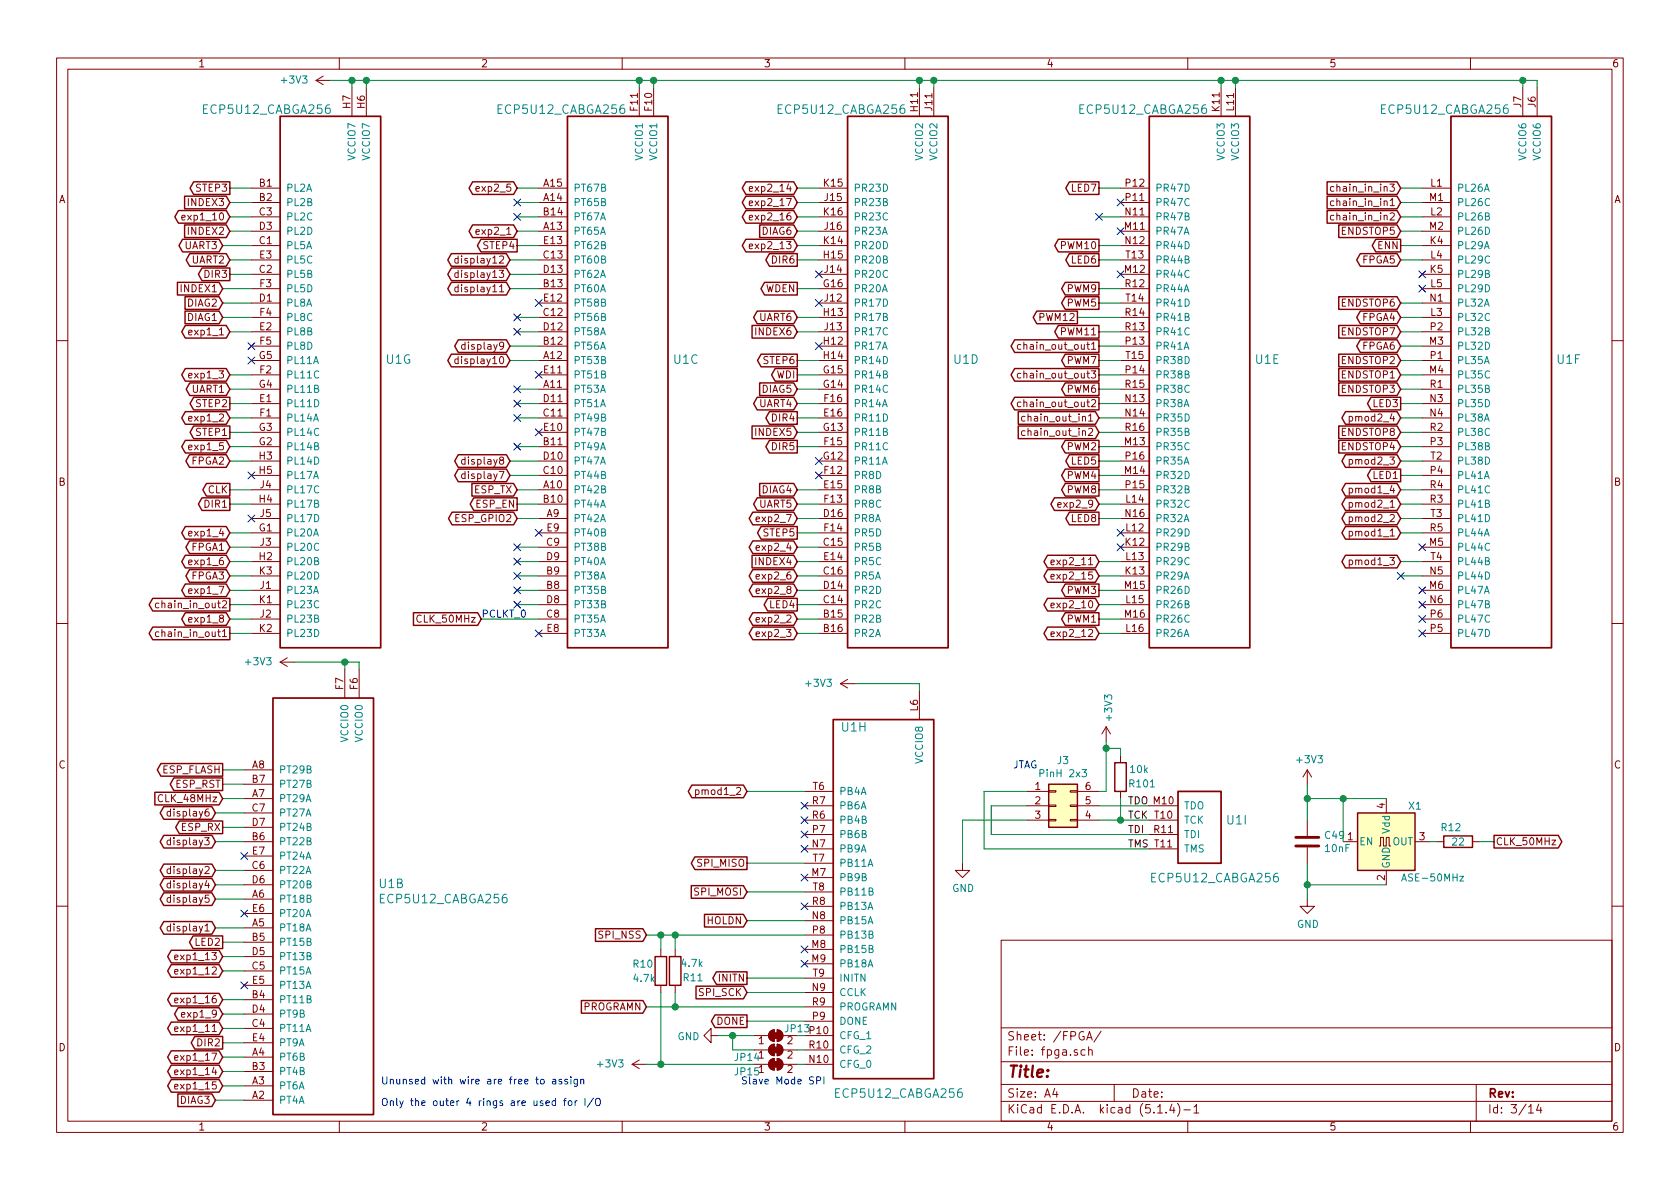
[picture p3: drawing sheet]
<svg xmlns="http://www.w3.org/2000/svg" width="297mm" height="210mm" viewBox="0 0 297 210" stroke-linecap="round" stroke-linejoin="round" font-family="sans-serif">
<defs><g id="words">
<text font-size="2.8" fill="#840000" x="178" y="190.5">Title:</text>
<g font-size="2.1" fill="#008484">
<text x="36.2" y="20.1">ECP5U12_CABGA256</text>
<text x="88.3" y="20.1">ECP5U12_CABGA256</text>
<text x="137.8" y="20.1">ECP5U12_CABGA256</text>
<text x="191.1" y="20.1">ECP5U12_CABGA256</text>
<text x="244.5" y="20.1">ECP5U12_CABGA256</text>
<text x="68.3" y="64.3">U1G</text>
<text x="119.2" y="64.3">U1C</text>
<text x="168.7" y="64.3">U1D</text>
<text x="222" y="64.3">U1E</text>
<text x="275.3" y="64.3">U1F</text>
<text x="148.9" y="129.4">U1H</text>
<text x="217" y="145.8">U1I</text>
<text x="67.1" y="157">U1B</text>
<text x="67.5" y="159.7">ECP5U12_CABGA256</text>
<text x="203.8" y="156">ECP5U12_CABGA256</text>
<text x="148" y="194.1">ECP5U12_CABGA256</text>
</g>
<g font-size="2.1" fill="#840000">
<text x="178" y="184">Sheet: /FPGA/</text>
<text x="178" y="186.7">File: fpga.sch</text>
<text x="178" y="196.9">KiCad E.D.A. kicad (5.1.4)-1</text>
<text x="178" y="194.1">Size: A4</text>
<text x="200" y="194.1">Date:</text>
<text x="263" y="194.1">Rev:</text>
<text x="263" y="196.9">Id: 3/14</text>
</g>
<g font-size="1.8" fill="#840000">
<text x="35" y="11.9">1</text>
<text x="85" y="11.9">2</text>
<text x="135" y="11.9">3</text>
<text x="185" y="11.9">4</text>
<text x="235" y="11.9">5</text>
<text x="285" y="11.9">6</text>
<text x="62" y="19.1" transform="rotate(-90 62 19.1)">H7</text>
<text x="64.5" y="19.1" transform="rotate(-90 64.5 19.1)">H6</text>
<text x="112.8" y="19.6" transform="rotate(-90 112.8 19.6)">F11</text>
<text x="115.3" y="19.6" transform="rotate(-90 115.3 19.6)">F10</text>
<text x="162.3" y="19.7" transform="rotate(-90 162.3 19.7)">H11</text>
<text x="164.8" y="19.5" transform="rotate(-90 164.8 19.5)">J11</text>
<text x="215.6" y="19.7" transform="rotate(-90 215.6 19.7)">K11</text>
<text x="218.2" y="19.6" transform="rotate(-90 218.2 19.6)">L11</text>
<text x="269" y="19" transform="rotate(-90 269 19)">J7</text>
<text x="271.5" y="19" transform="rotate(-90 271.5 19)">J6</text>
<text x="10.4" y="35.9">A</text>
<text x="34.8" y="33.9">STEP3</text>
<text x="45.9" y="33">B1</text>
<text x="45.9" y="35.6">B2</text>
<text x="84.7" y="33.9">exp2_5</text>
<text x="96.2" y="35.6">A14</text>
<text x="96.2" y="33">A15</text>
<text x="133.2" y="33.9">exp2_14</text>
<text x="145.7" y="33">K15</text>
<text x="145.8" y="35.6">J15</text>
<text x="189.5" y="33.9">LED7</text>
<text x="199.1" y="35.6">P11</text>
<text x="199.1" y="33">P12</text>
<text x="236.1" y="33.9">chain_in_in3</text>
<text x="252.8" y="35.6">M1</text>
<text x="253" y="33">L1</text>
<text x="285.4" y="35.9">A</text>
<text x="32.9" y="39">exp1_10</text>
<text x="33.5" y="41.5">INDEX2</text>
<text x="33.5" y="36.4">INDEX3</text>
<text x="45.9" y="38.1">C3</text>
<text x="45.9" y="40.6">D3</text>
<text x="84.7" y="41.5">exp2_1</text>
<text x="96.2" y="40.6">A13</text>
<text x="96.2" y="38.1">B14</text>
<text x="133.2" y="36.4">exp2_17</text>
<text x="133.2" y="39">exp2_16</text>
<text x="134.8" y="41.5">DIAG6</text>
<text x="145.7" y="38.1">K16</text>
<text x="145.8" y="40.6">J16</text>
<text x="199" y="40.6">M11</text>
<text x="199" y="38.1">N11</text>
<text x="236.1" y="36.4">chain_in_in1</text>
<text x="236.1" y="39">chain_in_in2</text>
<text x="237.3" y="41.5">ENDSTOP5</text>
<text x="252.8" y="40.6">M2</text>
<text x="253" y="38.1">L2</text>
<text x="32.7" y="44.1">UART3</text>
<text x="34" y="46.6">UART2</text>
<text x="45.9" y="43.2">C1</text>
<text x="45.9" y="45.7">E3</text>
<text x="81.3" y="46.6">display12</text>
<text x="85.6" y="44.1">STEP4</text>
<text x="96.2" y="45.7">C13</text>
<text x="96.2" y="43.2">E13</text>
<text x="133.2" y="44.1">exp2_13</text>
<text x="136.7" y="46.6">DIR6</text>
<text x="145.7" y="45.7">H15</text>
<text x="145.7" y="43.2">K14</text>
<text x="187.8" y="44.1">PWM10</text>
<text x="189.5" y="46.6">LED6</text>
<text x="199" y="43.2">N12</text>
<text x="199.1" y="45.7">T13</text>
<text x="241" y="46.6">FPGA5</text>
<text x="243.7" y="44.1">ENN</text>
<text x="252.9" y="43.2">K4</text>
<text x="253" y="45.7">L4</text>
<text x="32.2" y="51.7">INDEX1</text>
<text x="36.3" y="49.1">DIR3</text>
<text x="45.9" y="48.3">C2</text>
<text x="45.9" y="53.3">D1</text>
<text x="46" y="50.8">F3</text>
<text x="81.3" y="49.1">display13</text>
<text x="81.3" y="51.7">display11</text>
<text x="96.2" y="50.8">B13</text>
<text x="96.2" y="48.3">D13</text>
<text x="96.2" y="53.3">E12</text>
<text x="135.3" y="51.7">WDEN</text>
<text x="145.6" y="50.8">G16</text>
<text x="145.8" y="53.3">J12</text>
<text x="145.8" y="48.3">J14</text>
<text x="188.7" y="51.7">PWM9</text>
<text x="199" y="48.3">M12</text>
<text x="199" y="50.8">R12</text>
<text x="199.1" y="53.3">T14</text>
<text x="252.9" y="48.3">K5</text>
<text x="252.9" y="53.3">N1</text>
<text x="253" y="50.8">L5</text>
<text x="33.2" y="56.8">DIAG1</text>
<text x="33.2" y="54.2">DIAG2</text>
<text x="33.9" y="59.3">exp1_1</text>
<text x="45.9" y="58.4">E2</text>
<text x="46" y="55.9">F4</text>
<text x="96.2" y="55.9">C12</text>
<text x="96.2" y="58.4">D12</text>
<text x="133.8" y="59.3">INDEX6</text>
<text x="134.3" y="56.8">UART6</text>
<text x="145.7" y="55.9">H13</text>
<text x="145.8" y="58.4">J13</text>
<text x="183.9" y="56.8">PWM12</text>
<text x="187.8" y="59.3">PWM11</text>
<text x="188.7" y="54.2">PWM5</text>
<text x="199" y="58.4">R13</text>
<text x="199" y="55.9">R14</text>
<text x="237.3" y="59.3">ENDSTOP7</text>
<text x="237.3" y="54.2">ENDSTOP6</text>
<text x="241" y="56.8">FPGA4</text>
<text x="252.9" y="58.4">P2</text>
<text x="253" y="55.9">L3</text>
<text x="45.8" y="63.5">G5</text>
<text x="46" y="61">F5</text>
<text x="81.3" y="64.4">display10</text>
<text x="82.3" y="61.8">display9</text>
<text x="96.2" y="63.5">A12</text>
<text x="96.2" y="61">B12</text>
<text x="135.1" y="64.4">STEP6</text>
<text x="145.7" y="61">H12</text>
<text x="145.7" y="63.5">H14</text>
<text x="181" y="61.8">chain_out_out1</text>
<text x="188.7" y="64.4">PWM7</text>
<text x="199.1" y="61">P13</text>
<text x="199.1" y="63.5">T15</text>
<text x="237.3" y="64.4">ENDSTOP2</text>
<text x="241" y="61.8">FPGA6</text>
<text x="252.8" y="61">M3</text>
<text x="252.9" y="63.5">P1</text>
<text x="33.9" y="66.9">exp1_3</text>
<text x="34" y="69.5">UART1</text>
<text x="45.8" y="68.6">G4</text>
<text x="45.9" y="71.1">E1</text>
<text x="46" y="66">F2</text>
<text x="96.2" y="68.6">A11</text>
<text x="96.2" y="71.1">D11</text>
<text x="96.2" y="66">E11</text>
<text x="134.8" y="69.5">DIAG5</text>
<text x="137.3" y="66.9">WDI</text>
<text x="145.6" y="68.6">G14</text>
<text x="145.6" y="66">G15</text>
<text x="145.8" y="71.1">F16</text>
<text x="181" y="66.9">chain_out_out3</text>
<text x="188.7" y="69.5">PWM6</text>
<text x="199" y="71.1">N13</text>
<text x="199" y="68.6">R15</text>
<text x="199.1" y="66">P14</text>
<text x="237.3" y="69.5">ENDSTOP3</text>
<text x="237.3" y="66.9">ENDSTOP1</text>
<text x="252.8" y="66">M4</text>
<text x="252.9" y="71.1">N3</text>
<text x="252.9" y="68.6">R1</text>
<text x="33.9" y="74.5">exp1_2</text>
<text x="34.8" y="72">STEP2</text>
<text x="34.8" y="77.1">STEP1</text>
<text x="45.8" y="76.2">G3</text>
<text x="46" y="73.7">F1</text>
<text x="96.2" y="73.7">C11</text>
<text x="96.2" y="76.2">E10</text>
<text x="133.8" y="77.1">INDEX5</text>
<text x="134.3" y="72">UART4</text>
<text x="136.7" y="74.5">DIR4</text>
<text x="145.6" y="76.2">G13</text>
<text x="145.7" y="73.7">E16</text>
<text x="181" y="72">chain_out_out2</text>
<text x="181.6" y="74.5">chain_out_in1</text>
<text x="181.6" y="77.1">chain_out_in2</text>
<text x="199" y="73.7">N14</text>
<text x="199" y="76.2">R16</text>
<text x="237.3" y="77.1">ENDSTOP8</text>
<text x="239.1" y="74.5">pmod2_4</text>
<text x="242.9" y="72">LED3</text>
<text x="252.9" y="73.7">N4</text>
<text x="252.9" y="76.2">R2</text>
<text x="33.9" y="79.6">exp1_5</text>
<text x="34" y="82.2">FPGA2</text>
<text x="45.8" y="78.7">G2</text>
<text x="45.9" y="81.3">H3</text>
<text x="45.9" y="83.8">H5</text>
<text x="82.3" y="82.2">display8</text>
<text x="96.2" y="78.7">B11</text>
<text x="96.2" y="83.8">C10</text>
<text x="96.2" y="81.3">D10</text>
<text x="136.7" y="79.6">DIR5</text>
<text x="145.6" y="81.3">G12</text>
<text x="145.8" y="83.8">F12</text>
<text x="145.8" y="78.7">F15</text>
<text x="188.7" y="79.6">PWM2</text>
<text x="189.5" y="82.2">LED5</text>
<text x="199" y="78.7">M13</text>
<text x="199" y="83.8">M14</text>
<text x="199.1" y="81.3">P16</text>
<text x="237.3" y="79.6">ENDSTOP4</text>
<text x="239.1" y="82.2">pmod2_3</text>
<text x="252.9" y="78.7">P3</text>
<text x="252.9" y="83.8">P4</text>
<text x="253" y="81.3">T2</text>
<text x="10.4" y="85.9">B</text>
<text x="36.3" y="89.8">DIR1</text>
<text x="36.8" y="87.2">CLK</text>
<text x="45.9" y="88.9">H4</text>
<text x="46" y="86.4">J4</text>
<text x="82.3" y="84.7">display7</text>
<text x="83.9" y="87.2">ESP_TX</text>
<text x="84.2" y="89.8">ESP_EN</text>
<text x="96.2" y="86.4">A10</text>
<text x="96.2" y="88.9">B10</text>
<text x="134.3" y="89.8">UART5</text>
<text x="134.8" y="87.2">DIAG4</text>
<text x="145.7" y="86.4">E15</text>
<text x="145.8" y="88.9">F13</text>
<text x="187.5" y="89.8">exp2_9</text>
<text x="188.7" y="84.7">PWM4</text>
<text x="188.7" y="87.2">PWM8</text>
<text x="199.1" y="86.4">P15</text>
<text x="199.1" y="88.9">L14</text>
<text x="239.1" y="87.2">pmod1_4</text>
<text x="239.1" y="89.8">pmod2_1</text>
<text x="242.9" y="84.7">LED1</text>
<text x="252.9" y="88.9">R3</text>
<text x="252.9" y="86.4">R4</text>
<text x="285.4" y="85.9">B</text>
<text x="33.9" y="94.9">exp1_4</text>
<text x="45.8" y="94">G1</text>
<text x="46" y="91.4">J5</text>
<text x="80.7" y="92.3">ESP_GPIO2</text>
<text x="96.7" y="91.4">A9</text>
<text x="96.7" y="94">E9</text>
<text x="134.2" y="92.3">exp2_7</text>
<text x="135.1" y="94.9">STEP5</text>
<text x="145.7" y="91.4">D16</text>
<text x="145.8" y="94">F14</text>
<text x="189.5" y="92.3">LED8</text>
<text x="199" y="91.4">N16</text>
<text x="199.1" y="94">L12</text>
<text x="239.1" y="92.3">pmod2_2</text>
<text x="239.1" y="94.9">pmod1_1</text>
<text x="252.9" y="94">R5</text>
<text x="253" y="91.4">T3</text>
<text x="33.9" y="99.9">exp1_6</text>
<text x="34" y="97.4">FPGA1</text>
<text x="45.9" y="99.1">H2</text>
<text x="45.9" y="101.6">K3</text>
<text x="46" y="96.5">J3</text>
<text x="96.7" y="101.6">B9</text>
<text x="96.7" y="96.5">C9</text>
<text x="96.7" y="99.1">D9</text>
<text x="133.8" y="99.9">INDEX4</text>
<text x="134.2" y="97.4">exp2_4</text>
<text x="145.7" y="96.5">C15</text>
<text x="145.7" y="101.6">C16</text>
<text x="145.7" y="99.1">E14</text>
<text x="186.5" y="99.9">exp2_11</text>
<text x="199" y="96.5">K12</text>
<text x="199" y="101.6">K13</text>
<text x="199.1" y="99.1">L13</text>
<text x="239.1" y="99.9">pmod1_3</text>
<text x="252.8" y="96.5">M5</text>
<text x="252.9" y="101.6">N5</text>
<text x="253" y="99.1">T4</text>
<text x="28.5" y="107.6">chain_in_out2</text>
<text x="33.9" y="105">exp1_7</text>
<text x="34" y="102.5">FPGA3</text>
<text x="45.9" y="106.7">K1</text>
<text x="46" y="104.1">J1</text>
<text x="96.7" y="104.1">B8</text>
<text x="96.7" y="106.7">D8</text>
<text x="134.2" y="102.5">exp2_6</text>
<text x="134.2" y="105">exp2_8</text>
<text x="136.2" y="107.6">LED4</text>
<text x="145.7" y="106.7">C14</text>
<text x="145.7" y="104.1">D14</text>
<text x="186.5" y="107.6">exp2_10</text>
<text x="186.5" y="102.5">exp2_15</text>
<text x="188.7" y="105">PWM3</text>
<text x="199" y="104.1">M15</text>
<text x="199.1" y="106.7">L15</text>
<text x="252.8" y="104.1">M6</text>
<text x="252.9" y="106.7">N6</text>
<text x="28.5" y="112.6">chain_in_out1</text>
<text x="33.9" y="110.1">exp1_8</text>
<text x="45.9" y="111.8">K2</text>
<text x="46" y="109.2">J2</text>
<text x="74.1" y="110.1">CLK_50MHz</text>
<text x="96.7" y="109.2">C8</text>
<text x="96.7" y="111.8">E8</text>
<text x="134.2" y="110.1">exp2_2</text>
<text x="134.2" y="112.6">exp2_3</text>
<text x="145.7" y="109.2">B15</text>
<text x="145.7" y="111.8">B16</text>
<text x="186.5" y="112.6">exp2_12</text>
<text x="188.7" y="110.1">PWM1</text>
<text x="199" y="109.2">M16</text>
<text x="199.1" y="111.8">L16</text>
<text x="252.9" y="111.8">P5</text>
<text x="252.9" y="109.2">P6</text>
<text x="60.7" y="121.9" transform="rotate(-90 60.7 121.9)">F7</text>
<text x="63.2" y="121.9" transform="rotate(-90 63.2 121.9)">F6</text>
<text x="162.3" y="125.7" transform="rotate(-90 162.3 125.7)">L6</text>
<text x="10.4" y="135.9">C</text>
<text x="28.7" y="136.8">ESP_FLASH</text>
<text x="44.6" y="135.9">A8</text>
<text x="285.4" y="135.9">C</text>
<text x="28.4" y="141.9">CLK_48MHz</text>
<text x="31.1" y="139.3">ESP_RST</text>
<text x="44.6" y="141">A7</text>
<text x="44.6" y="138.4">B7</text>
<text x="44.6" y="143.5">C7</text>
<text x="123.5" y="140.6">pmod1_2</text>
<text x="143.7" y="142.2">R7</text>
<text x="143.8" y="139.7">T6</text>
<text x="183" y="139.7">1</text>
<text x="183" y="142.2">2</text>
<text x="191.9" y="142.2">5</text>
<text x="191.9" y="139.7">6</text>
<text x="244.9" y="143" transform="rotate(-90 244.9 143)">4</text>
<text x="30.2" y="149.5">display3</text>
<text x="30.2" y="144.4">display6</text>
<text x="32.1" y="146.9">ESP_RX</text>
<text x="44.6" y="148.6">B6</text>
<text x="44.6" y="146">D7</text>
<text x="143.7" y="149.9">N7</text>
<text x="143.7" y="144.8">R6</text>
<text x="143.7" y="147.3">P7</text>
<text x="183" y="144.8">3</text>
<text x="191.9" y="144.8">4</text>
<text x="204.1" y="147.3">R11</text>
<text x="204.2" y="144.8">T10</text>
<text x="238.3" y="148.6">1</text>
<text x="251" y="148.6">3</text>
<text x="264.4" y="149.5">CLK_50MHz</text>
<text x="30.2" y="154.6">display2</text>
<text x="44.6" y="153.7">C6</text>
<text x="44.7" y="151.1">E7</text>
<text x="123.5" y="153.3">SPI_MISO</text>
<text x="143.6" y="154.9">M7</text>
<text x="143.8" y="152.4">T7</text>
<text x="244.9" y="155.7" transform="rotate(-90 244.9 155.7)">2</text>
<text x="30.2" y="157.1">display4</text>
<text x="30.2" y="159.6">display5</text>
<text x="44.6" y="158.7">A6</text>
<text x="44.6" y="156.2">D6</text>
<text x="44.7" y="161.3">E6</text>
<text x="122.9" y="158.4">SPI_MOSI</text>
<text x="143.7" y="160">R8</text>
<text x="143.8" y="157.5">T8</text>
<text x="30.2" y="164.7">display1</text>
<text x="34.6" y="167.3">LED2</text>
<text x="44.6" y="163.8">A5</text>
<text x="44.6" y="166.4">B5</text>
<text x="106" y="166">SPI_NSS</text>
<text x="125" y="163.4">HOLDN</text>
<text x="143.6" y="167.6">M8</text>
<text x="143.7" y="162.6">N8</text>
<text x="143.7" y="165.1">P8</text>
<text x="31.6" y="169.8">exp1_13</text>
<text x="31.6" y="172.3">exp1_12</text>
<text x="44.6" y="171.4">C5</text>
<text x="44.6" y="168.9">D5</text>
<text x="44.7" y="174">E5</text>
<text x="127.2" y="173.6">INITN</text>
<text x="143.6" y="170.2">M9</text>
<text x="143.8" y="172.7">T9</text>
<text x="31.6" y="177.4">exp1_16</text>
<text x="32.6" y="180">exp1_9</text>
<text x="44.6" y="176.5">B4</text>
<text x="44.6" y="179.1">D4</text>
<text x="103" y="178.7">PROGRAMN</text>
<text x="123.7" y="176.1">SPI_SCK</text>
<text x="143.7" y="175.3">N9</text>
<text x="143.7" y="177.8">R9</text>
<text x="10.4" y="185.9">D</text>
<text x="31.6" y="182.5">exp1_11</text>
<text x="35.1" y="185">DIR2</text>
<text x="44.6" y="181.6">C4</text>
<text x="44.7" y="184.1">E4</text>
<text x="126.7" y="181.2">DONE</text>
<text x="134.1" y="184.7">1</text>
<text x="139.2" y="184.7">2</text>
<text x="143.2" y="185.4">R10</text>
<text x="143.7" y="180.3">P9</text>
<text x="285.4" y="185.9">D</text>
<text x="31.6" y="187.6">exp1_17</text>
<text x="31.6" y="190.1">exp1_14</text>
<text x="44.6" y="191.8">A3</text>
<text x="44.6" y="186.7">A4</text>
<text x="44.6" y="189.2">B3</text>
<text x="139.2" y="187.2">2</text>
<text x="139.2" y="189.7">2</text>
<text x="143.2" y="188">N10</text>
<text x="31.6" y="192.7">exp1_15</text>
<text x="31.9" y="195.2">DIAG3</text>
<text x="44.6" y="194.3">A2</text>
<text x="35" y="199.9">1</text>
<text x="85" y="199.9">2</text>
<text x="135" y="199.9">3</text>
<text x="185" y="199.9">4</text>
<text x="235" y="199.9">5</text>
<text x="285" y="199.9">6</text>
</g>
<g font-size="1.8" fill="#008484">
<text x="49.9" y="14.8">+3V3</text>
<text x="62.9" y="28.2" transform="rotate(-90 62.9 28.2)">VCCIO7</text>
<text x="65.4" y="28.2" transform="rotate(-90 65.4 28.2)">VCCIO7</text>
<text x="113.7" y="28.2" transform="rotate(-90 113.7 28.2)">VCCIO1</text>
<text x="116.2" y="28.2" transform="rotate(-90 116.2 28.2)">VCCIO1</text>
<text x="163.2" y="28.2" transform="rotate(-90 163.2 28.2)">VCCIO2</text>
<text x="165.7" y="28.2" transform="rotate(-90 165.7 28.2)">VCCIO2</text>
<text x="216.5" y="28.2" transform="rotate(-90 216.5 28.2)">VCCIO3</text>
<text x="219.1" y="28.2" transform="rotate(-90 219.1 28.2)">VCCIO3</text>
<text x="269.9" y="28.2" transform="rotate(-90 269.9 28.2)">VCCIO6</text>
<text x="272.4" y="28.2" transform="rotate(-90 272.4 28.2)">VCCIO6</text>
<text x="50.5" y="33.9">PL2A</text>
<text x="101.3" y="33.9">PT67B</text>
<text x="150.9" y="33.9">PR23D</text>
<text x="204.2" y="33.9">PR47D</text>
<text x="257.6" y="33.9">PL26A</text>
<text x="50.5" y="36.4">PL2B</text>
<text x="50.5" y="39">PL2C</text>
<text x="50.5" y="41.5">PL2D</text>
<text x="101.3" y="41.5">PT65A</text>
<text x="101.3" y="36.4">PT65B</text>
<text x="101.3" y="39">PT67A</text>
<text x="150.9" y="36.4">PR23B</text>
<text x="150.9" y="41.5">PR23A</text>
<text x="150.9" y="39">PR23C</text>
<text x="204.2" y="41.5">PR47A</text>
<text x="204.2" y="39">PR47B</text>
<text x="204.2" y="36.4">PR47C</text>
<text x="257.6" y="39">PL26B</text>
<text x="257.6" y="36.4">PL26C</text>
<text x="257.6" y="41.5">PL26D</text>
<text x="50.5" y="44.1">PL5A</text>
<text x="50.5" y="46.6">PL5C</text>
<text x="101.3" y="46.6">PT60B</text>
<text x="101.3" y="44.1">PT62B</text>
<text x="150.9" y="46.6">PR20B</text>
<text x="150.9" y="44.1">PR20D</text>
<text x="204.2" y="44.1">PR44D</text>
<text x="204.2" y="46.6">PR44B</text>
<text x="257.6" y="44.1">PL29A</text>
<text x="257.6" y="46.6">PL29C</text>
<text x="50.5" y="49.1">PL5B</text>
<text x="50.5" y="51.7">PL5D</text>
<text x="101.3" y="51.7">PT60A</text>
<text x="101.3" y="49.1">PT62A</text>
<text x="150.9" y="51.7">PR20A</text>
<text x="150.9" y="49.1">PR20C</text>
<text x="204.2" y="49.1">PR44C</text>
<text x="204.2" y="51.7">PR44A</text>
<text x="257.6" y="49.1">PL29B</text>
<text x="257.6" y="51.7">PL29D</text>
<text x="50.5" y="54.2">PL8A</text>
<text x="50.5" y="59.3">PL8B</text>
<text x="50.5" y="56.8">PL8C</text>
<text x="101.3" y="56.8">PT56B</text>
<text x="101.3" y="59.3">PT58A</text>
<text x="101.3" y="54.2">PT58B</text>
<text x="150.9" y="56.8">PR17B</text>
<text x="150.9" y="54.2">PR17D</text>
<text x="150.9" y="59.3">PR17C</text>
<text x="204.2" y="59.3">PR41C</text>
<text x="204.2" y="56.8">PR41B</text>
<text x="204.2" y="54.2">PR41D</text>
<text x="257.6" y="56.8">PL32C</text>
<text x="257.6" y="54.2">PL32A</text>
<text x="257.6" y="59.3">PL32B</text>
<text x="50.5" y="61.8">PL8D</text>
<text x="50.5" y="64.4">PL11A</text>
<text x="101.3" y="64.4">PT53B</text>
<text x="101.3" y="61.8">PT56A</text>
<text x="150.9" y="61.8">PR17A</text>
<text x="150.9" y="64.4">PR14D</text>
<text x="204.2" y="61.8">PR41A</text>
<text x="204.2" y="64.4">PR38D</text>
<text x="257.6" y="61.8">PL32D</text>
<text x="257.6" y="64.4">PL35A</text>
<text x="50.5" y="66.9">PL11C</text>
<text x="50.5" y="69.5">PL11B</text>
<text x="101.3" y="69.5">PT53A</text>
<text x="101.3" y="66.9">PT51B</text>
<text x="150.9" y="69.5">PR14C</text>
<text x="150.9" y="66.9">PR14B</text>
<text x="204.2" y="66.9">PR38B</text>
<text x="204.2" y="69.5">PR38C</text>
<text x="257.6" y="66.9">PL35C</text>
<text x="257.6" y="69.5">PL35B</text>
<text x="50.5" y="72">PL11D</text>
<text x="50.5" y="74.5">PL14A</text>
<text x="50.5" y="77.1">PL14C</text>
<text x="101.3" y="74.5">PT49B</text>
<text x="101.3" y="72">PT51A</text>
<text x="101.3" y="77.1">PT47B</text>
<text x="150.9" y="74.5">PR11D</text>
<text x="150.9" y="72">PR14A</text>
<text x="150.9" y="77.1">PR11B</text>
<text x="204.2" y="72">PR38A</text>
<text x="204.2" y="74.5">PR35D</text>
<text x="204.2" y="77.1">PR35B</text>
<text x="257.6" y="72">PL35D</text>
<text x="257.6" y="74.5">PL38A</text>
<text x="257.6" y="77.1">PL38C</text>
<text x="50.5" y="79.6">PL14B</text>
<text x="50.5" y="82.2">PL14D</text>
<text x="101.3" y="79.6">PT49A</text>
<text x="101.3" y="82.2">PT47A</text>
<text x="150.9" y="79.6">PR11C</text>
<text x="150.9" y="82.2">PR11A</text>
<text x="204.2" y="79.6">PR35C</text>
<text x="204.2" y="82.2">PR35A</text>
<text x="257.6" y="79.6">PL38B</text>
<text x="257.6" y="82.2">PL38D</text>
<text x="50.5" y="89.8">PL17B</text>
<text x="50.5" y="84.7">PL17A</text>
<text x="50.5" y="87.2">PL17C</text>
<text x="101.3" y="87.2">PT42B</text>
<text x="101.3" y="89.8">PT44A</text>
<text x="101.3" y="84.7">PT44B</text>
<text x="150.9" y="87.2">PR8B</text>
<text x="150.9" y="84.7">PR8D</text>
<text x="150.9" y="89.8">PR8C</text>
<text x="204.2" y="89.8">PR32C</text>
<text x="204.2" y="84.7">PR32D</text>
<text x="204.2" y="87.2">PR32B</text>
<text x="257.6" y="84.7">PL41A</text>
<text x="257.6" y="89.8">PL41B</text>
<text x="257.6" y="87.2">PL41C</text>
<text x="50.5" y="94.9">PL20A</text>
<text x="50.5" y="92.3">PL17D</text>
<text x="101.3" y="92.3">PT42A</text>
<text x="101.3" y="94.9">PT40B</text>
<text x="150.9" y="92.3">PR8A</text>
<text x="150.9" y="94.9">PR5D</text>
<text x="204.2" y="94.9">PR29D</text>
<text x="204.2" y="92.3">PR32A</text>
<text x="257.6" y="94.9">PL44A</text>
<text x="257.6" y="92.3">PL41D</text>
<text x="50.5" y="99.9">PL20B</text>
<text x="50.5" y="97.4">PL20C</text>
<text x="101.3" y="97.4">PT38B</text>
<text x="101.3" y="99.9">PT40A</text>
<text x="150.9" y="97.4">PR5B</text>
<text x="150.9" y="99.9">PR5C</text>
<text x="204.2" y="97.4">PR29B</text>
<text x="204.2" y="99.9">PR29C</text>
<text x="257.6" y="97.4">PL44C</text>
<text x="257.6" y="99.9">PL44B</text>
<text x="50.5" y="105">PL23A</text>
<text x="50.5" y="107.6">PL23C</text>
<text x="50.5" y="102.5">PL20D</text>
<text x="101.3" y="105">PT35B</text>
<text x="101.3" y="102.5">PT38A</text>
<text x="101.3" y="107.6">PT33B</text>
<text x="150.9" y="107.6">PR2C</text>
<text x="150.9" y="102.5">PR5A</text>
<text x="150.9" y="105">PR2D</text>
<text x="204.2" y="102.5">PR29A</text>
<text x="204.2" y="107.6">PR26B</text>
<text x="204.2" y="105">PR26D</text>
<text x="257.6" y="105">PL47A</text>
<text x="257.6" y="102.5">PL44D</text>
<text x="257.6" y="107.6">PL47B</text>
<text x="50.5" y="110.1">PL23B</text>
<text x="50.5" y="112.6">PL23D</text>
<text x="101.3" y="110.1">PT35A</text>
<text x="101.3" y="112.6">PT33A</text>
<text x="150.9" y="110.1">PR2B</text>
<text x="150.9" y="112.6">PR2A</text>
<text x="204.2" y="112.6">PR26A</text>
<text x="204.2" y="110.1">PR26C</text>
<text x="257.6" y="112.6">PL47D</text>
<text x="257.6" y="110.1">PL47C</text>
<text x="43.6" y="117.6">+3V3</text>
<text x="142.6" y="121.5">+3V3</text>
<text x="61.6" y="131" transform="rotate(-90 61.6 131)">VCCIO0</text>
<text x="64.1" y="131" transform="rotate(-90 64.1 131)">VCCIO0</text>
<text x="196.6" y="127.3" transform="rotate(-90 196.6 127.3)">+3V3</text>
<text x="49.3" y="136.8">PT29B</text>
<text x="163.2" y="134.8" transform="rotate(-90 163.2 134.8)">VCCIO8</text>
<text x="184.2" y="137.4">PinH 2x3</text>
<text x="187" y="135.1">J3</text>
<text x="199.9" y="136.7">10k</text>
<text x="229.4" y="135">+3V3</text>
<text x="49.3" y="141.9">PT29A</text>
<text x="49.3" y="139.3">PT27B</text>
<text x="148.3" y="143.1">PB6A</text>
<text x="148.3" y="140.6">PB4A</text>
<text x="199.8" y="139.2">R101</text>
<text x="209.3" y="143.1">TDO</text>
<text x="249.1" y="143.2">X1</text>
<text x="49.3" y="149.5">PT22B</text>
<text x="49.3" y="144.4">PT27A</text>
<text x="49.3" y="146.9">PT24B</text>
<text x="148.3" y="148.2">PB6B</text>
<text x="148.3" y="145.7">PB4B</text>
<text x="209.3" y="148.2">TDI</text>
<text x="209.3" y="145.7">TCK</text>
<text x="234.3" y="148.4">C49</text>
<text x="240.3" y="149.5">EN</text>
<text x="245.7" y="147.4" transform="rotate(-90 245.7 147.4)">Vdd</text>
<text x="246.2" y="149.5">OUT</text>
<text x="254.9" y="147">R12</text>
<text x="256.8" y="149.5">22</text>
<text x="49.3" y="154.6">PT22A</text>
<text x="49.3" y="152">PT24A</text>
<text x="148.3" y="155.8">PB9B</text>
<text x="148.3" y="150.7">PB9A</text>
<text x="148.3" y="153.3">PB11A</text>
<text x="209.3" y="150.7">TMS</text>
<text x="234.4" y="150.7">10nF</text>
<text x="245.7" y="153.7" transform="rotate(-90 245.7 153.7)">GND</text>
<text x="248.4" y="155.9">ASE-50MHz</text>
<text x="49.3" y="159.6">PT18B</text>
<text x="49.3" y="157.1">PT20B</text>
<text x="148.3" y="160.9">PB13A</text>
<text x="148.3" y="158.4">PB11B</text>
<text x="168.4" y="157.7">GND</text>
<text x="49.3" y="164.7">PT18A</text>
<text x="49.3" y="167.3">PT15B</text>
<text x="49.3" y="162.2">PT20A</text>
<text x="148.3" y="163.4">PB15A</text>
<text x="148.3" y="166">PB13B</text>
<text x="229.3" y="164.1">GND</text>
<text x="49.3" y="172.3">PT15A</text>
<text x="49.3" y="169.8">PT13B</text>
<text x="112" y="171.1">R10</text>
<text x="112.1" y="173.7">4.7k</text>
<text x="120.6" y="171">4.7k</text>
<text x="120.9" y="173.5">R11</text>
<text x="148.3" y="168.5">PB15B</text>
<text x="148.3" y="171.1">PB18A</text>
<text x="148.3" y="173.6">INITN</text>
<text x="49.3" y="177.4">PT11B</text>
<text x="49.3" y="180">PT9B</text>
<text x="49.3" y="174.9">PT13A</text>
<text x="148.3" y="176.1">CCLK</text>
<text x="148.3" y="178.7">PROGRAMN</text>
<text x="49.3" y="182.5">PT11A</text>
<text x="49.3" y="185">PT9A</text>
<text x="119.8" y="183.9">GND</text>
<text x="148.3" y="183.8">CFG_1</text>
<text x="148.3" y="181.2">DONE</text>
<text x="49.3" y="187.6">PT6B</text>
<text x="49.3" y="190.1">PT4B</text>
<text x="105.8" y="188.8">+3V3</text>
<text x="130" y="187.6">JP141</text>
<text x="130" y="190.2">JP151</text>
<text x="148.3" y="188.8">CFG_0</text>
<text x="148.3" y="186.3">CFG_2</text>
<text x="49.3" y="195.2">PT4A</text>
<text x="49.3" y="192.7">PT6A</text>
</g>
<g font-size="1.8" fill="#0000c0">
<text x="85.1" y="109.2">PCLKT_0</text>
<text x="179.1" y="135.9">JTAG</text>
<text x="67.3" y="191.8">Ununsed with wire are free to assign</text>
<text x="133" y="191.8">Slave Mode SPI</text>
<text x="67.3" y="195.6">Only the outer 4 rings are used for I/O</text>
</g>
<g font-size="1.8">
<text x="199.4" y="142.2">TDO M10</text>
<text x="199.4" y="144.8">TCK</text>
<text x="199.4" y="147.3">TDI</text>
<text x="199.4" y="149.9">TMS T11</text>
</g>
<text font-size="1.8" fill="#008400" x="138.9" y="182.5">JP13P10</text>
</g></defs>
<g fill="none" stroke="#840000" stroke-width=".18">
<path d="M10 10.3h277v189.9h-277zM12 12.2h273v186.1h-273zM55.9 14.2l1.2 .8M55.9 14.2h2.5M57.1 13.5l-1.2 .7M60 10.3v1.9M62.2 15.5v5.1M64.8 15.5v5.1M110 10.3v1.9M113 15.5v5.1M115.6 15.5v5.1M160 10.3v1.9"/>
<path d="M162.6 15.5v5.1M165.1 15.5v5.1M210 10.3v1.9M215.9 15.5v5.1M218.4 15.5v5.1M260 10.3v1.9M269.2 15.5v5.1M271.8 15.5v5.1M32.2 38.5l.5-.1v-.3h-.4l-.1 .1v.7h.5M44.4 33.3h5.1M44.4 38.3h5.1M44.4 35.8h5.1"/>
<path d="M95.2 33.3h5.1M95.2 38.3h5.1M95.2 35.8h5.1M132.5 35.9l.6-.1-.1-.2-.3-.1-.2 .2v.6h.5M132.5 38.5l.6-.1-.1-.3h-.3l-.2 .1v.7h.5M132.5 33.4l.6-.1-.1-.3h-.3l-.2 .2v.6h.5M144.8 33.3h5.1M144.8 38.3h5.1M144.8 35.8h5.1M198.1 33.3h5.1M198.1 38.3h5.1M198.1 35.8h5.1"/>
<path d="M235.8 35.6l-.3-.1-.3 .3 .2 .5h.4M235.8 38.1h-.3l-.3 .2 .2 .6h.4M235.8 33h-.3l-.3 .2 .2 .6h.4M245.8 36.4h.7M251.5 33.3h5M251.5 38.3h5M251.5 35.8h5M44.4 43.4h5.1M44.4 48.5h5.1M44.4 56.1h5.1M44.4 46h5.1M44.4 51h5.1"/>
<path d="M44.4 40.9h5.1M44.4 53.6h5.1M44.4 58.7h5.1M81 48.3l-.4-.1-.2 .3 .1 .5h.5M81 45.7h-.4l-.2 .2 .1 .6h.5M81 50.8h-.4l-.2 .2 .1 .6h.5M95.2 43.4h5.1M95.2 48.5h5.1M95.2 56.1h5.1M95.2 46h5.1M95.2 51h5.1M95.2 40.9h5.1"/>
<path d="M95.2 53.6h5.1M95.2 58.7h5.1M132.5 43.6l.6-.1-.1-.3-.3-.1-.2 .2v.6h.5M144.8 43.4h5.1M144.8 48.5h5.1M144.8 56.1h5.1M144.8 46h5.1M144.8 51h5.1M144.8 40.9h5.1M144.8 53.6h5.1M144.8 58.7h5.1M198.1 43.4h5.1"/>
<path d="M198.1 48.5h5.1M198.1 56.1h5.1M198.1 46h5.1M198.1 51h5.1M198.1 40.9h5.1M198.1 53.6h5.1M198.1 58.7h5.1M251.5 43.4h5M251.5 48.5h5M251.5 56.1h5M251.5 46h5M251.5 51h5"/>
<path d="M251.5 40.9h5M251.5 53.6h5M251.5 58.7h5M10 60.2h2M44.4 61.2h5.1M44.4 66.3h5.1M44.4 71.4h5.1M44.4 73.9h5.1M44.4 63.7h5.1M44.4 79h5.1M44.4 68.8h5.1M44.4 76.4h5.1"/>
<path d="M81 63.5h-.4l-.2 .2 .1 .6h.5M82.2 61l-.3-.1-.3 .3 .1 .5h.5M95.2 61.2h5.1M95.2 66.3h5.1M95.2 71.4h5.1M95.2 73.9h5.1M95.2 63.7h5.1M95.2 79h5.1M95.2 68.8h5.1M95.2 76.4h5.1M144.8 61.2h5.1M144.8 66.3h5.1"/>
<path d="M144.8 71.4h5.1M144.8 73.9h5.1M144.8 63.7h5.1M144.8 79h5.1M144.8 68.8h5.1M144.8 76.4h5.1M180.5 61l-.4-.1-.2 .3 .1 .5h.5M180.5 71.1h-.4l-.2 .2 .1 .6h.5M180.5 66.1l-.4-.1-.2 .2 .1 .6h.5M181.2 73.7l-.4-.1-.2 .3 .1 .5h.5M181.2 76.2h-.4l-.2 .2 .1 .6h.5M192.5 75.9l.4-.2 .2 .2 .1 .2-.1 .2-.7 .7h.8"/>
<path d="M192.5 74.5h.7M192.9 65.6h.8l-.4 .5 .4 .1v.5l-.2 .1-.6-.1M193 60.9l.4-.4v1.3M193 70.8l.5-.1 .2 .1v.2v.2l-.8 .7h.8M193 61.8h.7M198.1 61.2h5.1M198.1 66.3h5.1M198.1 71.4h5.1M198.1 73.9h5.1M198.1 63.7h5.1M198.1 79h5.1M198.1 68.8h5.1"/>
<path d="M198.1 76.4h5.1M238.6 73.7l.3-.1 .3 .3-.2 .5h-.4M238.6 73.6v1.3M251.5 61.2h5M251.5 66.3h5M251.5 71.4h5M251.5 73.9h5M251.5 63.7h5M251.5 79h5M251.5 68.8h5M251.5 76.4h5M285 60.2h2"/>
<path d="M44.4 96.8h5.1M44.4 84.1h5.1M44.4 89.1h5.1M44.4 86.6h5.1M44.4 94.2h5.1M44.4 81.5h5.1M44.4 91.7h5.1M44.4 99.3h5.1M82.2 81.3l-.3-.1-.3 .3 .1 .5h.5M82.2 83.8h-.3l-.3 .2 .1 .6h.5M95.2 96.8h5.1M95.2 84.1h5.1"/>
<path d="M95.2 89.1h5.1M95.2 86.6h5.1M95.2 94.2h5.1M95.2 81.5h5.1M95.2 91.7h5.1M95.2 99.3h5.1M144.8 96.8h5.1M144.8 84.1h5.1M144.8 89.1h5.1M144.8 86.6h5.1M144.8 94.2h5.1M144.8 81.5h5.1"/>
<path d="M144.8 91.7h5.1M144.8 99.3h5.1M185.8 99.4l.6-.1v-.2l-.4-.1-.2 .2 .1 .6h.5M198.1 96.8h5.1M198.1 84.1h5.1M198.1 89.1h5.1M198.1 86.6h5.1M198.1 94.2h5.1M198.1 81.5h5.1M198.1 91.7h5.1M198.1 99.3h5.1M238.6 91.5l.3-.1 .3 .2-.2 .6h-.4"/>
<path d="M238.6 81.3l.3-.1 .3 .3-.2 .5h-.4M238.6 99.1l.3-.1 .3 .3-.2 .5h-.4M238.6 86.4l.3-.1 .3 .3-.2 .5h-.4M238.6 88.9h.3l.3 .2-.2 .6h-.4M238.6 94l.3-.1 .3 .3-.2 .5h-.4M238.6 81.2v1.3M238.6 86.3v1.3M238.6 88.9v1.2M238.6 91.4v1.3M238.6 93.9v1.3M238.6 99v1.3M251.5 96.8h5"/>
<path d="M251.5 84.1h5M251.5 89.1h5M251.5 86.6h5M251.5 94.2h5M251.5 81.5h5M251.5 91.7h5M251.5 99.3h5M10 110.3h2M28.1 106.7l-.4-.1-.2 .3 .1 .5h.5M28.1 111.8l-.4-.1-.2 .3 .1 .5h.5M39.3 106.3l.5-.1 .2 .1 .1 .3-.1 .2-.7 .7h.8M39.3 112.6h.8"/>
<path d="M44.4 104.4h5.1M44.4 101.8h5.1M44.4 106.9h5.1M44.4 112h5.1M44.4 109.5h5.1M49.5 117.1l1.3 .8M49.5 117.1h2.6M50.8 116.3l-1.3 .8M61 118.4v5M63.5 118.4v5M95.2 104.4h5.1M95.2 101.8h5.1"/>
<path d="M95.2 106.9h5.1M95.2 112h5.1M95.2 109.5h5.1M144.8 104.4h5.1M144.8 101.8h5.1M144.8 106.9h5.1M144.8 112h5.1M144.8 109.5h5.1M185.8 107.1l.6-.1v-.3l-.4-.1-.2 .2 .1 .6h.5M185.8 112.1l.6-.1v-.2l-.4-.1-.2 .2 .1 .6h.5M185.8 102l.6-.1v-.3h-.4l-.2 .1 .1 .7h.5M198.1 104.4h5.1"/>
<path d="M198.1 101.8h5.1M198.1 106.9h5.1M198.1 112h5.1M198.1 109.5h5.1M251.5 104.4h5M251.5 101.8h5M251.5 106.9h5M251.5 112h5M251.5 109.5h5M285 110.3h2M43.2 136.1h5.1M43.2 138.7h5.1"/>
<path d="M123 139.7h.3l.3 .2-.1 .6h-.5M123 139.7v1.2M142.2 139.9h5.1M148.6 120.9l1.3 .8M148.6 120.9h2.5M149.9 120.1l-1.3 .8M162.6 122.2v5M181.6 139.9h3.8M185.4 139.8h1.3v.3h-1.3zM189.2 139.8h1.3v.3h-1.3zM190.5 139.9h3.8M195.6 128.5l-.8 1.3"/>
<path d="M195.6 128.5v2.6M195.6 128.5l.7 1.3M198.1 133.6v1.3M198.1 139.9v1.3M231.1 136.1l-.7 1.3M231.1 136.1v2.6M231.1 136.1l.8 1.3M30.1 148.6h-.3l-.3 .2 .2 .5h.4M30.1 156.2h-.3l-.3 .2 .2 .6h.4M30.1 158.8l-.3-.1-.3 .2 .2 .6h.4M30.1 143.5h-.3l-.3 .2 .2 .6h.4M30.1 153.7l-.3-.1-.3 .3 .2 .5h.4"/>
<path d="M43.2 148.8h5.1M43.2 159h5.1M43.2 141.2h5.1M43.2 153.9h5.1M43.2 143.8h5.1M43.2 156.5h5.1M43.2 146.3h5.1M43.2 151.4h5.1M142.2 142.5h5.1M142.2 147.6h5.1M142.2 145h5.1M142.2 150.1h5.1"/>
<path d="M142.2 155.2h5.1M142.2 152.6h5.1M142.2 157.7h5.1M170.2 152.6v1.3h1.2l-1.2 1.3-1.3-1.3h1.3M181.6 142.5h3.8M181.6 145h3.8M185.4 144.9h1.3v.3h-1.3zM185.4 142.4h1.3v.2h-1.3zM189.2 144.9h1.3v.3h-1.3zM189.2 142.4h1.3v.2h-1.3zM190.5 142.5h3.8M190.5 145h3.8"/>
<path d="M203.2 142.5h5.1M203.2 147.6h5.1M203.2 145h5.1M203.2 150.1h5.1M231.1 159v1.3h1.3l-1.3 1.2-1.2-1.2h1.2M231.1 145v2.8M231.1 149.9v2.7M237.5 148.8h2.5M243.8 149.6h.3v-1.5h.5v1.5h.5v-1.5h.5v1.5h.3M245.1 141.2v2.6M245.1 153.9v2.6M250.2 148.8h2.5"/>
<path d="M254 148.8h1.3M260.3 148.8h1.3M274.4 148.6h.7l-.7 .8h.7M10 160.2h2M30.1 163.8h-.3l-.3 .2 .2 .6h.4M30.9 176.9l.6-.1-.1-.3h-.3l-.2 .2v.6h.5M30.9 169.3l.6-.1-.1-.3h-.3l-.2 .2v.6h.5M30.9 171.8l.6-.1-.1-.2-.3-.1-.2 .2v.6h.5M43.2 164.1h5.1M43.2 176.8h5.1M43.2 166.6h5.1M43.2 171.7h5.1"/>
<path d="M43.2 179.3h5.1M43.2 169.2h5.1M43.2 174.2h5.1M43.2 161.5h5.1M116.8 167.9v1.3M116.8 174.2v1.3M119.4 167.9v1.3M119.4 174.2v1.3M142.2 167.9h5.1M142.2 170.4h5.1M142.2 162.8h5.1M142.2 175.5h5.1"/>
<path d="M142.2 165.3h5.1M142.2 160.3h5.1M142.2 178h5.1M142.2 173h5.1M177 166.3h108v32h-108zM285 160.2h2M30.9 187.1l.6-.1-.1-.3h-.3l-.2 .1v.6h.5M30.9 192.1l.6-.1-.1-.2-.3-.1-.2 .2v.6h.5M30.9 189.6l.6-.1-.1-.3h-.3l-.2 .2v.6h.5M30.9 182l.6-.1-.1-.3h-.3l-.2 .2v.6h.5M43.2 194.6h5.1M43.2 192h5.1"/>
<path d="M43.2 186.9h5.1M43.2 189.5h5.1M43.2 181.9h5.1M43.2 184.4h5.1M60 198.3v1.9M110 198.3v1.9M111.8 188.2l1.2 .8M111.8 188.2h2.5M113 187.4l-1.2 .8M125.7 183.1v-1.2l-1.2 1.2 1.2 1.3v-1.3h1.3M133.3 188.2h2.6M133.3 183.1h2.6"/>
<path d="M133.3 185.7h2.6M136.1 182.5l.5-.3 .3-.1v2a1.03 1.03 0 0 1-.9-.5 1.03 1.03 0 0 1 .1-1.1zM136.2 184.9l.7-.2v2a1.02 1.02 0 0 1-1-.7 1.02 1.02 0 0 1 .3-1.1zM136.2 187.4l.7-.2v2a1.02 1.02 0 0 1-1-.6 1.02 1.02 0 0 1 .3-1.2zM137.4 182.1a1.02 1.02 0 0 1 1 1 1.02 1.02 0 0 1-1 1zM137.4 184.7a1.02 1.02 0 0 1 1 1 1.02 1.02 0 0 1-1 1zM137.4 187.2a1.02 1.02 0 0 1 1 1 1.02 1.02 0 0 1-1 1zM138.4 188.2h2.6M138.4 185.7h2.6M142.2 188.2h5.1M142.2 183.1h5.1M142.2 185.7h5.1"/>
<path d="M142.2 180.6h5.1M160 198.3v1.9M177 194.8h108M177 191.8h108M177 187.8h108M177 181.8h108M186.5 192.5l-.4 1h1M186.8 193v1M191.8 185.7l-.4-.1-.3 .3 .1 .6 .2 .1 .4-.1M192.1 183.9l.5-1.5 .5 1.5M192.3 183.5h.7M192.5 185.7l.2-.1 .4 .1v.9"/>
<path d="M192.5 185.1v1.5M194.7 182.3l-1.3 2M197 191.8v3M204.7 196.8h.8M206.2 196.7v.1M207.2 195.2l-.4 1.1h.9M207.5 195.8v1M208.2 195.1a1.71 1.71 0 0 1 0 2.3M209.3 196.3h1.2M210 198.3v1.9M211.1 195.8l.4-.5v1.5M211.1 196.8h.9"/>
<path d="M260 198.3v1.9M261 191.8v6.5M270.3 195.8l.4-.5v1.5M270.3 196.8h.8M272.1 195.2l-.4 1.1h.9M272.4 195.8v1"/>
</g>
<g fill="#ffffc0" stroke="#ffffc0" stroke-width=".18">
<path d="M240 143.8h10.2v10.1h-10.2z"/>
<path d="M185.4 138.7h5.1v7.6h-5.1z"/>
</g>
<g fill="none" stroke="#840000" stroke-width=".25">
<path d="M31.5 37.2h8.5l.6 1.1-.6 1.2h-8.5l-.6-1.2zM32.6 39.8h7.4l.6 1.1-.6 1.1h-7.4zM32.6 34.7h7.4l.6 1.1-.6 1.1h-7.4zM34.2 32.2h6.4v2.2h-6.4l-.6-1.1zM83.6 39.8h7.2l.6 1.1-.6 1.1h-7.2l-.7-1.1zM83.6 32.2h7.2l.6 1.1-.6 1.1h-7.2l-.7-1.1zM131.9 34.7h8.4l.7 1.1-.7 1.1h-8.4l-.7-1.1zM131.9 37.2h8.4l.7 1.1-.7 1.2h-8.4l-.7-1.2zM131.9 32.2h8.4l.7 1.1-.7 1.1h-8.4l-.7-1.1zM134.3 39.8h6l.7 1.1-.7 1.1h-6zM189.1 32.2h5.2v2.2h-5.2l-.7-1.1zM234.6 34.7h12.4l.6 1.1-.6 1.1h-12.4z"/>
<path d="M234.6 37.2h12.4l.6 1.1-.6 1.2h-12.4zM234.6 32.2h12.4l.6 1.1-.6 1.1h-12.4zM236.7 39.8h10.3l.6 1.1-.6 1.1h-10.3zM31.4 49.9h7.3l.7 1.1-.7 1.2h-7.3zM32.3 42.3h6.4l.7 1.1-.7 1.1h-6.4l-.7-1.1zM32.7 55h6l.7 1.1-.7 1.1h-6zM32.7 52.5h6l.7 1.1-.7 1.1h-6zM32.8 57.6h7.2l.6 1.1-.6 1.1h-7.2l-.7-1.1zM33.6 44.9h6.4l.6 1.1-.6 1.1h-6.4l-.7-1.1zM35.7 47.4h4.9v2.2h-4.9l-.6-1.1zM79.8 47.4h9.7l.7 1.1-.7 1.1h-9.7l-.6-1.1zM79.8 44.9h9.7l.7 1.1-.7 1.1h-9.7l-.6-1.1z"/>
<path d="M79.8 49.9h9.7l.7 1.1-.7 1.2h-9.7l-.6-1.2zM85 42.3h6.4v2.2h-6.4l-.6-1.1zM131.9 42.3h8.4l.7 1.1-.7 1.1h-8.4l-.7-1.1zM133 57.6h7.3l.7 1.1-.7 1.1h-7.3zM133.9 55h6.4l.7 1.1-.7 1.1h-6.4l-.7-1.1zM135.2 49.9h5.8v2.3h-5.8l-.7-1.2zM136 44.9h5v2.2h-5l-.6-1.1zM183.3 55h7.2v2.2h-7.2l-.6-1.1zM187.1 42.3h7.2v2.2h-7.2l-.6-1.1zM187.1 57.6h7.2v2.2h-7.2l-.6-1.1zM188.3 52.5h6v2.2h-6l-.6-1.1zM188.3 49.9h6v2.3h-6l-.6-1.2z"/>
<path d="M189.1 44.9h5.2v2.2h-5.2l-.7-1.1zM236.7 57.6h10.3l.6 1.1-.6 1.1h-10.3zM236.7 52.5h10.3l.6 1.1-.6 1.1h-10.3zM240.5 55h6.5l.6 1.1-.6 1.1h-6.5l-.6-1.1zM240.5 44.9h6.5l.6 1.1-.6 1.1h-6.5l-.6-1.1zM243.3 42.3h4.3v2.2h-4.3l-.7-1.1zM32.8 77.9h7.2l.6 1.1-.6 1.1h-7.2l-.7-1.1zM32.8 65.2h7.2l.6 1.1-.6 1.1h-7.2l-.7-1.1zM32.8 72.8h7.2l.6 1.1-.6 1.1h-7.2l-.7-1.1zM33.6 67.7h6.4l.6 1.1-.6 1.1h-6.4l-.7-1.1zM34.2 70.3h6.4v2.2h-6.4l-.6-1.1zM34.2 75.3h6.4v2.3h-6.4l-.6-1.2z"/>
<path d="M79.8 62.6h9.7l.7 1.1-.7 1.2h-9.7l-.6-1.2zM81 60.1h8.5l.7 1.1-.7 1.1h-8.5l-.6-1.1zM133 75.3h7.3l.7 1.1-.7 1.2h-7.3zM133.9 70.3h6.4l.7 1.1-.7 1.1h-6.4l-.7-1.1zM134.3 67.7h6l.7 1.1-.7 1.1h-6zM134.6 62.6h6.4v2.3h-6.4l-.7-1.2zM136 72.8h5v2.2h-5l-.6-1.1zM136 77.9h5v2.2h-5l-.6-1.1zM137.1 65.2h3.9v2.2h-3.9l-.7-1.1zM179.4 60.1h14.9v2.2h-14.9l-.6-1.1zM179.4 70.3h14.9v2.2h-14.9l-.6-1.1zM179.4 65.2h14.9v2.2h-14.9l-.6-1.1z"/>
<path d="M180 72.8h13.7l.6 1.1-.6 1.1h-13.7zM180 75.3h13.7l.6 1.1-.6 1.2h-13.7zM188.3 77.9h6v2.2h-6l-.6-1.1zM188.3 67.7h6v2.2h-6l-.6-1.1zM188.3 62.6h6v2.3h-6l-.6-1.2zM236.7 62.6h10.3l.6 1.1-.6 1.2h-10.3zM236.7 75.3h10.3l.6 1.1-.6 1.2h-10.3zM236.7 77.9h10.3l.6 1.1-.6 1.1h-10.3zM236.7 67.7h10.3l.6 1.1-.6 1.1h-10.3zM236.7 65.2h10.3l.6 1.1-.6 1.1h-10.3zM237.9 72.8h9.1l.6 1.1-.6 1.1h-9.1l-.6-1.1zM240.5 60.1h6.5l.6 1.1-.6 1.1h-6.5l-.6-1.1z"/>
<path d="M242.4 70.3h5.2v2.2h-5.2l-.6-1.1zM32.8 98.2h7.2l.6 1.1-.6 1.1h-7.2l-.7-1.1zM32.8 93.1h7.2l.6 1.1-.6 1.1h-7.2l-.7-1.1zM33.5 80.4h6.5l.6 1.1-.6 1.1h-6.5l-.6-1.1zM33.5 95.7h6.5l.6 1.1-.6 1.1h-6.5l-.6-1.1zM35.7 88h4.9v2.3h-4.9l-.6-1.2zM36.5 85.5h4.1v2.2h-4.1l-.6-1.1zM79.9 90.6h10.9l.6 1.1-.6 1.1h-10.9l-.6-1.1zM81 80.4h8.5l.7 1.1-.7 1.1h-8.5l-.6-1.1zM81 83h8.5l.7 1.1-.7 1.1h-8.5l-.6-1.1zM83.4 85.5h7.4l.6 1.1-.6 1.1h-7.4zM83.8 88h7.6v2.3h-7.6l-.7-1.2z"/>
<path d="M133 98.2h7.3l.7 1.1-.7 1.1h-7.3zM133.1 95.7h7.2l.7 1.1-.7 1.1h-7.2l-.6-1.1zM133.1 90.6h7.2l.7 1.1-.7 1.1h-7.2l-.6-1.1zM133.9 88h6.4l.7 1.1-.7 1.2h-6.4l-.7-1.2zM134.3 85.5h6l.7 1.1-.7 1.1h-6zM134.6 93.1h6.4v2.2h-6.4l-.7-1.1zM185.2 98.2h8.5l.6 1.1-.6 1.1h-8.5l-.6-1.1zM186.4 88h7.3l.6 1.1-.6 1.2h-7.3l-.6-1.2zM188.3 83h6v2.2h-6l-.6-1.1zM188.3 85.5h6v2.2h-6l-.6-1.1zM189.1 90.6h5.2v2.2h-5.2l-.7-1.1zM189.1 80.4h5.2v2.2h-5.2l-.7-1.1z"/>
<path d="M237.9 90.6h9.1l.6 1.1-.6 1.1h-9.1l-.6-1.1zM237.9 80.4h9.1l.6 1.1-.6 1.1h-9.1l-.6-1.1zM237.9 98.2h9.1l.6 1.1-.6 1.1h-9.1l-.6-1.1zM237.9 85.5h9.1l.6 1.1-.6 1.1h-9.1l-.6-1.1zM237.9 88h9.1l.6 1.1-.6 1.2h-9.1l-.6-1.2zM237.9 93.1h9.1l.6 1.1-.6 1.1h-9.1l-.6-1.1zM242.4 83h5.2v2.2h-5.2l-.6-1.1zM27 105.8h13.6v2.2h-13.6l-.6-1.1zM27 110.9h13.6v2.2h-13.6l-.6-1.1zM32.8 108.4h7.2l.6 1.1-.6 1.1h-7.2l-.7-1.1zM32.8 103.3h7.2l.6 1.1-.6 1.1h-7.2l-.7-1.1zM33.5 100.7h6.5l.6 1.1-.6 1.2h-6.5l-.6-1.2z"/>
<path d="M73.1 108.4h11.4l.6 1.1-.6 1.1h-11.4zM133.1 108.4h7.2l.7 1.1-.7 1.1h-7.2l-.6-1.1zM133.1 110.9h7.2l.7 1.1-.7 1.1h-7.2l-.6-1.1zM133.1 100.7h7.2l.7 1.1-.7 1.2h-7.2l-.6-1.2zM133.1 103.3h7.2l.7 1.1-.7 1.1h-7.2l-.6-1.1zM135.7 105.8h5.3v2.2h-5.3l-.6-1.1zM185.2 105.8h8.5l.6 1.1-.6 1.1h-8.5l-.6-1.1zM185.2 110.9h8.5l.6 1.1-.6 1.1h-8.5l-.6-1.1zM185.2 100.7h8.5l.6 1.1-.6 1.2h-8.5l-.6-1.2zM188.3 103.3h6v2.2h-6l-.6-1.1zM188.3 108.4h6v2.2h-6l-.6-1.1zM28.4 135h11v2.3h-11l-.6-1.2z"/>
<path d="M30.7 137.6h8.7v2.2h-8.7l-.6-1.1zM122.3 138.8h9.1l.7 1.1-.7 1.2h-9.1l-.6-1.2zM185.4 138.7h5.1v7.6h-5.1zM197.1 134.9h2v5h-2zM27.4 140.1h11.3l.7 1.1-.7 1.1h-11.3zM29 147.7h8.5l.6 1.1-.6 1.2h-8.5l-.7-1.2zM29 155.3h8.5l.6 1.2-.6 1.1h-8.5l-.7-1.1zM29 157.9h8.5l.6 1.1-.6 1.1h-8.5l-.7-1.1zM29 142.6h8.5l.6 1.2-.6 1.1h-8.5l-.7-1.1zM29 152.8h8.5l.6 1.1-.6 1.1h-8.5l-.7-1.1zM31.7 145.2h7.7v2.2h-7.7l-.6-1.1zM122.2 156.6h9.2l.7 1.1-.7 1.1h-9.2z"/>
<path d="M122.9 151.5h9.2v2.3h-9.2l-.7-1.2zM240 143.8h10.2v10.1h-10.2zM255.3 147.8h5v2.1h-5zM264.2 147.7h11.3l.6 1.1-.6 1.2h-11.3zM29 163h8.5l.6 1.1-.6 1.1h-8.5l-.7-1.1zM30.3 175.7h8.4l.7 1.1-.7 1.1h-8.4l-.7-1.1zM30.3 168h8.4l.7 1.2-.7 1.1h-8.4l-.7-1.1zM30.3 170.6h8.4l.7 1.1-.7 1.1h-8.4l-.7-1.1zM31.5 178.2h7.2l.7 1.1-.7 1.1h-7.2l-.6-1.1zM34.1 165.5h5.3v2.2h-5.3l-.6-1.1zM102.8 176.9h10.9l.6 1.1-.6 1.2h-10.9zM105.3 164.2h8.4l.6 1.1-.6 1.2h-8.4z"/>
<path d="M115.8 169.2h2.1v5h-2.1zM118.4 169.2h2v5h-2zM123.1 174.4h8.3l.7 1.1-.7 1.1h-8.3zM124.6 161.7h6.8l.7 1.1-.7 1.1h-6.8zM126.4 179.5h5.7v2.2h-5.7l-.6-1.1zM126.7 171.9h5.4v2.2h-5.4l-.7-1.1zM30.3 185.8h8.4l.7 1.1-.7 1.2h-8.4l-.7-1.2zM30.3 190.9h8.4l.7 1.1-.7 1.1h-8.4l-.7-1.1zM30.3 188.4h8.4l.7 1.1-.7 1.1h-8.4l-.7-1.1zM30.3 180.7h8.4l.7 1.2-.7 1.1h-8.4l-.7-1.1zM31.4 193.4h6.1l.6 1.2-.6 1.1h-6.1zM34.4 183.3h5v2.2h-5l-.6-1.1z"/>
</g>
<path d="M191.3 136.1h.8l-.4 .5 .3 .1 .1 .4-.3 .3-.5-.2M247.8 155.8l.5-1.3 .4 1.3M258.1 155h.7l-.7 .8h.7" fill="none" stroke="#008484" stroke-width=".18"/>
<g fill="#840000" stroke="#840000" stroke-width=".18">
<path d="M136.1 182.5l.5-.3 .3-.1v2a1.03 1.03 0 0 1-.9-.5 1.03 1.03 0 0 1 .1-1.1z"/>
<path d="M137.4 182.1a1.02 1.02 0 0 1 1 1 1.02 1.02 0 0 1-1 1z"/>
<path d="M136.7 182.6h1v1h-1z"/>
<path d="M136.2 184.9l.7-.2v2a1.02 1.02 0 0 1-1-.7 1.02 1.02 0 0 1 .3-1.1z"/>
<path d="M137.4 184.7a1.02 1.02 0 0 1 1 1 1.02 1.02 0 0 1-1 1z"/>
<path d="M136.7 185.2h1v1h-1z"/>
<path d="M136.2 187.4l.7-.2v2a1.02 1.02 0 0 1-1-.6 1.02 1.02 0 0 1 .3-1.2z"/>
<path d="M137.4 187.2a1.02 1.02 0 0 1 1 1 1.02 1.02 0 0 1-1 1z"/>
<path d="M136.7 187.7h1v1h-1z"/>
</g>
<path d="M49.5 20.6h17.8v93.9h-17.8zM100.3 20.6h17.8v93.9h-17.8zM149.9 20.6h17.7v93.9h-17.7zM203.2 20.6h17.8v93.9h-17.8zM256.5 20.6h17.8v93.9h-17.8zM48.3 123.4h17.7v73.7h-17.7zM147.3 127.2h17.8v63.5h-17.8zM208.3 139.9h7.6v12.7h-7.6z" fill="none" stroke="#840000" stroke-width=".3"/>
<path d="M229.1 149.6h4.1M229.1 148.1h4.1" fill="none" stroke="#840000" stroke-width=".51"/>
<g fill="none" stroke="#008400" stroke-width=".18">
<path d="M58.4 14.2h213.4v1.3M62.2 14.2v1.3M64.8 14.2v1.3M113 14.2v1.3M115.6 14.2v1.3M162.6 14.2v1.3M165.1 14.2v1.3M215.9 14.2v1.3M218.4 14.2v1.3M269.2 14.2v1.3M40.6 33.3h3.8M40.6 38.3h3.8"/>
<path d="M40.6 35.8h3.8M91.4 33.3h3.8M91.4 38.3h3.8M91.4 35.8h3.8M141 33.3h3.8M141 38.3h3.8M141 35.8h3.8M194.3 33.3h3.8M194.3 38.3h3.8M247.6 33.3h3.9M247.6 38.3h3.9M247.6 35.8h3.9"/>
<path d="M39.4 43.4h5M39.4 51h5M39.4 53.6h5M39.4 56.1h5M40.6 40.9h3.8M40.6 58.7h3.8M40.6 46h3.8M40.6 48.5h3.8M90.2 51h5M90.2 46h5M90.2 48.5h5M91.4 40.9h3.8"/>
<path d="M91.4 58.7h3.8M91.4 43.4h3.8M91.4 56.1h3.8M141 40.9h3.8M141 58.7h3.8M141 43.4h3.8M141 51h3.8M141 56.1h3.8M141 46h3.8M190.5 56.1h7.6M194.3 58.7h3.8M194.3 43.4h3.8"/>
<path d="M194.3 51h3.8M194.3 53.6h3.8M194.3 46h3.8M247.6 40.9h3.9M247.6 58.7h3.9M247.6 43.4h3.9M247.6 53.6h3.9M247.6 56.1h3.9M247.6 46h3.9M40.6 71.4h3.8M40.6 79h3.8M40.6 73.9h3.8"/>
<path d="M40.6 66.3h3.8M40.6 68.8h3.8M40.6 76.4h3.8M90.2 63.7h5M90.2 61.2h5M91.4 71.4h3.8M91.4 79h3.8M91.4 73.9h3.8M91.4 68.8h3.8M141 71.4h3.8M141 79h3.8M141 73.9h3.8"/>
<path d="M141 66.3h3.8M141 68.8h3.8M141 76.4h3.8M141 63.7h3.8M194.3 71.4h3.8M194.3 79h3.8M194.3 73.9h3.8M194.3 66.3h3.8M194.3 68.8h3.8M194.3 76.4h3.8M194.3 63.7h3.8M194.3 61.2h3.8"/>
<path d="M247.6 71.4h3.9M247.6 79h3.9M247.6 73.9h3.9M247.6 66.3h3.9M247.6 68.8h3.9M247.6 76.4h3.9M247.6 63.7h3.9M247.6 61.2h3.9M40.6 96.8h3.8M40.6 99.3h3.8M40.6 89.1h3.8M40.6 94.2h3.8"/>
<path d="M40.6 86.6h3.8M40.6 81.5h3.8M90.2 84.1h5M90.2 81.5h5M91.4 96.8h3.8M91.4 99.3h3.8M91.4 89.1h3.8M91.4 91.7h3.8M91.4 86.6h3.8M141 96.8h3.8M141 99.3h3.8M141 89.1h3.8"/>
<path d="M141 91.7h3.8M141 94.2h3.8M141 86.6h3.8M194.3 99.3h3.8M194.3 89.1h3.8M194.3 91.7h3.8M194.3 86.6h3.8M194.3 84.1h3.8M194.3 81.5h3.8M247.6 99.3h3.9M247.6 89.1h3.9M247.6 91.7h3.9"/>
<path d="M247.6 94.2h3.9M247.6 86.6h3.9M247.6 84.1h3.9M247.6 81.5h3.9M40.6 109.5h3.8M40.6 112h3.8M40.6 106.9h3.8M40.6 104.4h3.8M40.6 101.8h3.8M52.1 117.1h11.4v1.3M61 117.1v1.3M85.1 109.5h10.1"/>
<path d="M91.4 106.9h3.8M91.4 104.4h3.8M91.4 101.8h3.8M141 109.5h3.8M141 112h3.8M141 106.9h3.8M141 104.4h3.8M141 101.8h3.8M194.3 109.5h3.8M194.3 112h3.8M194.3 106.9h3.8M194.3 104.4h3.8"/>
<path d="M194.3 101.8h3.8M247.6 101.8h3.9M39.4 138.7h3.8M39.4 136.1h3.8M132.1 139.9h10.1M151.1 120.9h11.5v1.3M181.6 139.9h-7.6v10.2h29.2M195.6 131.1v8.8h-1.3M195.6 132.3h2.5v1.3M231.1 138.7v6.3M38.1 143.8h5.1M38.1 153.9h5.1"/>
<path d="M38.1 148.8h5.1M38.1 156.5h5.1M38.1 159h5.1M39.4 141.2h3.8M39.4 146.3h3.8M132.1 152.6h10.1M132.1 157.7h10.1M181.6 142.5h-6.3v5.1h27.9M181.6 145h-11.4v7.6M194.3 142.5h8.9M194.3 145h8.9M198.1 141.2v3.8"/>
<path d="M231.1 156.5h14M231.1 152.6v6.4M231.1 141.2h14M237.5 141.2v7.6M252.7 148.8h1.3M261.6 148.8h2.6M38.1 164.1h5.1M39.4 176.8h3.8M39.4 169.2h3.8M39.4 171.7h3.8M39.4 179.3h3.8M39.4 166.6h3.8"/>
<path d="M114.3 178h27.9M114.3 165.3h27.9M116.8 165.3v2.6M116.8 175.5v12.7M119.4 165.3v2.6M119.4 175.5v2.5M132.1 173h10.1M132.1 175.5h10.1M132.1 162.8h10.1M38.1 194.6h5.1M39.4 192h3.8M39.4 181.9h3.8"/>
<path d="M39.4 184.4h3.8M39.4 189.5h3.8M39.4 186.9h3.8M114.3 188.2h19M127 183.1h6.3M129.5 183.1v2.6h3.8M132.1 180.6h10.1M141 185.7h1.2M141 188.2h1.2"/>
</g>
<g fill="none" stroke="#0000c0" stroke-width=".18">
<path d="M97.7 190.9h.5l.1 .8M98.2 194.7h-.3l-.3 .2 .1 .5h.5M98.2 194.2v1.3M98.3 191.2h-.4l-.2 .2v.2h.6M99.3 190.9l-.3-.1-.2 .2 .1 .2 .4 .1v.3h-.5M99.6 194.7h.5M100.1 194.2l-.3 .2v1.1M100.3 190.9l-.3-.1-.2 .2 .1 .2 .4 .1v.3h-.5M100.5 194.8l.2-.1 .4 .1v.5l-.1 .1-.3 .1-.2-.1zM100.9 190.4v.1M100.9 190.8v.9M101.7 194.7v.8"/>
<path d="M102 194.7h-.2l-.1 .2M102.1 190.8l-.1 1.2-.1 .1-.4-.1M102.1 190.9l-.4-.1-.2 .3 .1 .5h.5M102.7 191l.2-.2 .3 .1v.8M102.7 190.8v.9M103.4 194.2v1.3M104.9 194.2l-1.1 1.6M105.4 194.4l.2-.2a.45 .45 0 0 1 .5 .5v.4l-.1 .3h-.5a.92 .92 0 0 1-.1-1zM132 190.5l-.5-.1-.2 .1v.4l.6 .3 .1 .3-.3 .2-.4-.1"/>
</g>
<g fill="#008400" stroke="#008400" stroke-width=".25">
<circle cx="61" cy="117.1" r=".51"/>
<circle cx="129.5" cy="183.1" r=".51"/>
<circle cx="116.8" cy="188.2" r=".51"/>
<circle cx="119.4" cy="165.3" r=".51"/>
<circle cx="119.4" cy="178" r=".51"/>
<circle cx="269.2" cy="14.2" r=".51"/>
<circle cx="218.4" cy="14.2" r=".51"/>
<circle cx="215.9" cy="14.2" r=".51"/>
<circle cx="165.1" cy="14.2" r=".51"/>
<circle cx="162.6" cy="14.2" r=".51"/>
<circle cx="116.8" cy="165.3" r=".51"/>
<circle cx="115.6" cy="14.2" r=".51"/>
<circle cx="195.6" cy="132.3" r=".51"/>
<circle cx="113" cy="14.2" r=".51"/>
<circle cx="64.8" cy="14.2" r=".51"/>
<circle cx="237.5" cy="141.2" r=".51"/>
<circle cx="231.1" cy="156.5" r=".51"/>
<circle cx="198.1" cy="145" r=".51"/>
<circle cx="231.1" cy="141.2" r=".51"/>
<circle cx="62.2" cy="14.2" r=".51"/>
</g>
<g fill="none" stroke="#000084" stroke-width=".18">
<path d="M90.8 37.7l1.2 1.3M90.8 35.2l1.2 1.2M92 37.7l-1.2 1.3M92 35.2l-1.2 1.2M193.7 37.7l1.2 1.3M194.9 37.7l-1.2 1.3M197.5 35.2l1.2 1.2M198.7 35.2l-1.2 1.2M90.8 58.1l1.2 1.2M90.8 55.5l1.2 1.2M92 58.1l-1.2 1.2M92 55.5l-1.2 1.2"/>
<path d="M94.6 53l1.3 1.2M95.9 53l-1.3 1.2M144.2 53l1.2 1.2M144.2 47.9l1.2 1.2M145.4 47.9l-1.2 1.2M145.4 53l-1.2 1.2M197.5 40.3l1.2 1.2M197.5 47.9l1.2 1.2M198.7 40.3l-1.2 1.2M198.7 47.9l-1.2 1.2M250.9 50.4l1.2 1.3M250.9 47.9l1.2 1.2"/>
<path d="M252.1 50.4l-1.2 1.3M252.1 47.9l-1.2 1.2M43.8 60.6l1.3 1.2M43.8 63.1l1.3 1.3M45.1 60.6l-1.3 1.2M45.1 63.1l-1.3 1.3M90.8 78.4l1.2 1.2M90.8 73.3l1.2 1.2M90.8 70.8l1.2 1.2M90.8 68.2l1.2 1.2M92 78.4l-1.2 1.2M92 73.3l-1.2 1.2"/>
<path d="M92 70.8l-1.2 1.2M92 68.2l-1.2 1.2M94.6 75.8l1.3 1.3M94.6 65.7l1.3 1.2M95.9 75.8l-1.3 1.3M95.9 65.7l-1.3 1.2M144.2 60.6l1.2 1.2M145.4 60.6l-1.2 1.2M43.8 83.5l1.3 1.2M43.8 91.1l1.3 1.2M45.1 83.5l-1.3 1.2M45.1 91.1l-1.3 1.2"/>
<path d="M90.8 98.7l1.2 1.2M90.8 96.2l1.2 1.2M92 98.7l-1.2 1.2M92 96.2l-1.2 1.2M94.6 93.6l1.3 1.2M95.9 93.6l-1.3 1.2M144.2 83.5l1.2 1.2M144.2 80.9l1.2 1.2M145.4 83.5l-1.2 1.2M145.4 80.9l-1.2 1.2M197.5 96.2l1.2 1.2M197.5 93.6l1.2 1.2"/>
<path d="M198.7 96.2l-1.2 1.2M198.7 93.6l-1.2 1.2M250.9 96.2l1.2 1.2M252.1 96.2l-1.2 1.2M90.8 103.8l1.2 1.2M90.8 106.3l1.2 1.2M90.8 101.2l1.2 1.3M92 103.8l-1.2 1.2M92 106.3l-1.2 1.2M92 101.2l-1.2 1.3M94.6 111.4l1.3 1.2M95.9 111.4l-1.3 1.2"/>
<path d="M247 101.2l1.3 1.3M248.3 101.2l-1.3 1.3M250.9 108.9l1.2 1.2M250.9 111.4l1.2 1.2M250.9 106.3l1.2 1.2M250.9 103.8l1.2 1.2M252.1 108.9l-1.2 1.2M252.1 111.4l-1.2 1.2M252.1 106.3l-1.2 1.2M252.1 103.8l-1.2 1.2M42.6 150.8l1.2 1.2M43.8 150.8l-1.2 1.2"/>
<path d="M141.6 144.4l1.2 1.2M141.6 141.9l1.2 1.2M141.6 154.6l1.2 1.2M141.6 149.5l1.2 1.2M141.6 147l1.2 1.2M141.6 159.7l1.2 1.2M142.8 149.5l-1.2 1.2M142.8 144.4l-1.2 1.2M142.8 141.9l-1.2 1.2M142.8 154.6l-1.2 1.2M142.8 147l-1.2 1.2M142.8 159.7l-1.2 1.2"/>
<path d="M42.6 173.6l1.2 1.2M42.6 160.9l1.2 1.2M43.8 173.6l-1.2 1.2M43.8 160.9l-1.2 1.2M141.6 169.8l1.2 1.2M141.6 167.3l1.2 1.2M142.8 169.8l-1.2 1.2M142.8 167.3l-1.2 1.2"/>
</g>
<use href="#words"/>
</svg>
